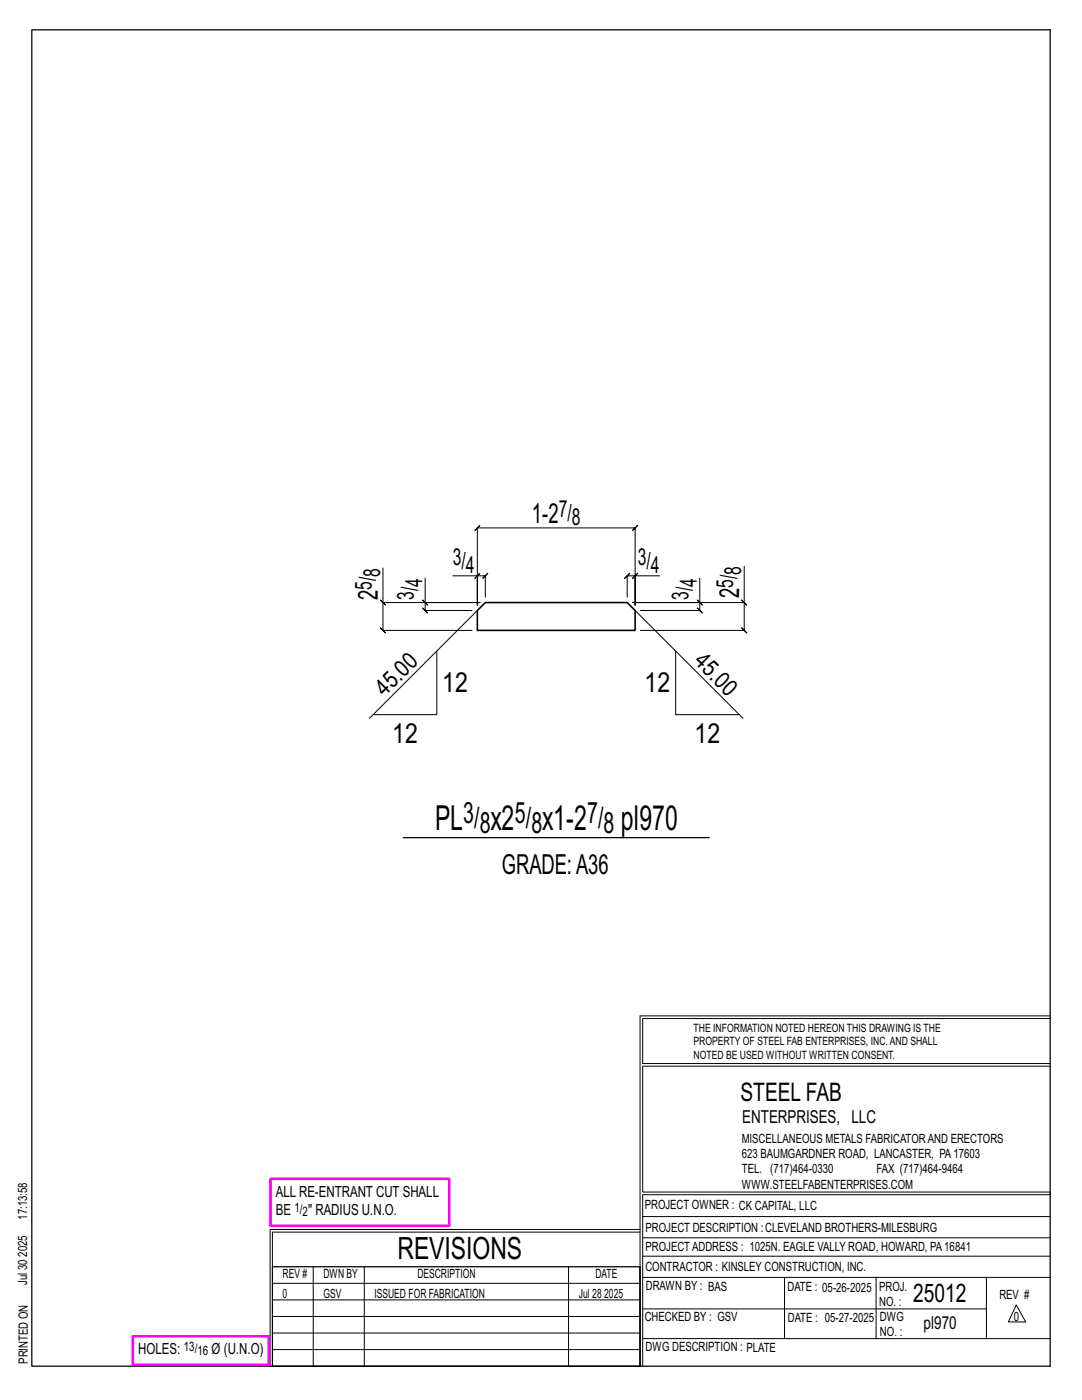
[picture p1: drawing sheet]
<svg xmlns="http://www.w3.org/2000/svg" width="216mm" height="279mm" viewBox="0 0 216 279" stroke-linecap="round" stroke-linejoin="round" font-family="sans-serif">
<defs><g id="words">
<g font-size="6.9">
<text x="86.8" y="165.7">PL</text>
<text x="97.9" y="165.7">x2</text>
<text x="108.2" y="165.7">x1-2</text>
<text x="123.9" y="165.7">pl970</text>
</g>
<text font-size="6.1" x="79.3" y="251.3">REVISIONS</text>
<g font-size="5.9">
<text x="92.4" y="164.2">3/</text>
<text x="95.7" y="166.2">8</text>
<text x="102.8" y="164.2">5/</text>
<text x="106" y="166.2">8</text>
<text x="117.2" y="164.2">7/</text>
<text x="120.4" y="166.2">8</text>
</g>
<g font-size="5.5">
<text x="106.1" y="104.4">1-2</text>
<text x="75.4" y="119.8" transform="rotate(-90 75.4 119.8)">2</text>
<text x="147.5" y="119.4" transform="rotate(-90 147.5 119.4)">2</text>
<text x="88.2" y="138">12</text>
<text x="128.6" y="138">12</text>
<text x="78.2" y="148.2">12</text>
<text x="138.6" y="148.2">12</text>
<text x="100.1" y="174.4">GRADE:A36</text>
</g>
<g font-size="5.1">
<text x="147.8" y="219.8">STEEL FAB</text>
<text x="182.2" y="259.9">25012</text>
</g>
<g font-size="4.7">
<text x="111.5" y="103.1">7/</text>
<text x="114.1" y="104.8">8</text>
<text x="90.4" y="112.7">3/</text>
<text x="127.3" y="112.7">3/</text>
<text x="74.2" y="117.7" transform="rotate(-90 74.2 117.7)">5/</text>
<text x="75.8" y="115.1" transform="rotate(-90 75.8 115.1)">8</text>
<text x="82.6" y="119.7" transform="rotate(-90 82.6 119.7)">3/</text>
<text x="84.3" y="117.1" transform="rotate(-90 84.3 117.1)">4</text>
<text x="93" y="114.3">4</text>
<text x="129.9" y="114.3">4</text>
<text x="137.4" y="119.7" transform="rotate(-90 137.4 119.7)">3/</text>
<text x="139.1" y="117.1" transform="rotate(-90 139.1 117.1)">4</text>
<text x="146.3" y="117.4" transform="rotate(-90 146.3 117.4)">5/</text>
<text x="147.9" y="114.7" transform="rotate(-90 147.9 114.7)">8</text>
<text x="138.3" y="132.2" transform="rotate(45 138.3 132.2)">45.0</text>
<text x="76.8" y="139.1" transform="rotate(-45 76.8 139.1)">45.0</text>
</g>
<g font-size="3.6">
<text x="148.1" y="224.1">ENTERPRISES, LLC</text>
<text x="184.3" y="265.2">pl970</text>
</g>
<g font-size="3.1">
<text x="55" y="238.9">ALL RE-ENTRANT CUT SHALL</text>
<text x="55" y="242.5">BE</text>
<text x="61.5" y="242.5">&quot; RADIUS U.N.O.</text>
<text x="27.6" y="270.2">HOLES:</text>
<text x="42.2" y="270.2">Ø (U.N.O)</text>
</g>
<g font-size="2.6">
<text x="58.8" y="241.8">1/</text>
<text x="60.4" y="242.7">2</text>
<text x="36.7" y="269.6">13/</text>
<text x="39.4" y="270.5">16</text>
</g>
<g font-size="2.5">
<text x="148" y="231.2">623 BAUMGARDNER ROAD, LANCASTER, PA17603</text>
<text x="148" y="228.1">MISCELLANEOUS METALS FABRICATORAND ERECTORS</text>
<text x="148" y="237.2">WWW.STEELFABENTERPRISES.COM</text>
<text x="148" y="234.2">TEL. (717)464-0330</text>
<text x="174.9" y="234.2">FAX (717)464-9464</text>
<text x="5.4" y="243.4" transform="rotate(-90 5.4 243.4)">17:13:58</text>
<text x="128.7" y="241.3">PROJECT OWNER : CK CAPITAL, LLC</text>
<text x="128.8" y="246">PROJECT DESCRIPTION :CLEVELAND BROTHERS-MILESBURG</text>
<text x="5.4" y="250.8" transform="rotate(-90 5.4 250.8)">2025</text>
<text x="128.8" y="249.7">PROJECTADDRESS : 1025N. EAGLE VALLY ROAD, HOWARD, PA16841</text>
<text x="5.4" y="256.5" transform="rotate(-90 5.4 256.5)">Jul 30</text>
<text x="56.4" y="255">REV #</text>
<text x="64.5" y="255">DWN BY</text>
<text x="83.3" y="255">DESCRIPTION</text>
<text x="118.8" y="255">DATE</text>
<text x="128.8" y="253.7">CONTRACTOR : KINSLEY CONSTRUCTION, INC.</text>
<text x="128.9" y="257.5">DRAWN BY : BAS</text>
<text x="157.1" y="257.6">DATE : 05-26-2025</text>
<text x="175.4" y="257.7">PROJ.</text>
<text x="56.4" y="259">0</text>
<text x="64.5" y="259">GSV</text>
<text x="74.7" y="259">ISSUED FOR FABRICATION</text>
<text x="115.5" y="259">Jul 28</text>
<text x="120.6" y="259">2025</text>
<text x="128.6" y="263.7">CHECKED BY : GSV</text>
<text x="157.2" y="263.7">DATE : 05-27-2025</text>
<text x="175.4" y="260.7">NO. :</text>
<text x="175.6" y="263.7">DWG</text>
<text x="199.4" y="259.2">REV #</text>
<text x="202.3" y="263.7">0</text>
<text x="128.8" y="269.7">DWG DESCRIPTION : PLATE</text>
<text x="175.6" y="266.7">NO. :</text>
<text x="5.5" y="272.2" transform="rotate(-90 5.5 272.2)">PRINTED ON</text>
</g>
<g font-size="2.3">
<text x="138.4" y="208.6">PROPERTY OF STEEL FAB ENTERPRISES, INC.AND SHALL</text>
<text x="138.4" y="205.9">THE INFORMATION NOTED HEREON THIS DRAWING IS THE</text>
<text x="138.4" y="211.3">NOTED BE USED WITHOUT WRITTEN CONSENT.</text>
</g>
</g></defs>
<g fill="none" stroke="#000" stroke-width=".2">
<path d="M75.9 119.8l1 1zM76.4 113.4v6.9h19.4h-11v-4.9M84.3 119.8l1 1zM90.4 114.9h4.8v5.9v-15.4l-.5 .5 1-1-.5 .5h31.5l-.5 .5 1-1-.5 .5v15.4v-5.9h4.9M94.7 115.4l1-1zM95.2 114.9h1.6l-.5 .5 1-1-.5 .5v4.3M126.2 115.4l1-1zM126.7 114.9h-1.6l.5-.5-1 1 .5-.5v4.3M139.1 119.8l1 1zM148 119.8l1 1zM148.5 113v7.3h-22.3h13.4v-4.9M76.4 120.3v5.5l-.5-.5 1 1-.5-.5h17.8"/>
<path d="M84.8 120.3v1.5l-.5-.5 1 1-.5-.5h9.4M87.2 129.9v12.7h-12.7M95.2 121.8l-21.5 21.6M126.7 121.8l21.6 21.6M134.8 129.9v12.7h12.7M139.6 120.3v1.5l-.5-.5 1 1-.5-.5h-11.8M148.5 120.3v5.5l-.5-.5 1 1-.5-.5h-20.7M127.7 202.7v70M127.7 202.7h81.8M209.5 203.3h-81.3v9h81.3M209.5 212.8h-81.3v25.1h81.3v.5h-81.3v34.3M54.4 259.4h73.3"/>
<path d="M54.4 256.1h73.3M62.5 252.8v19.9M72.7 252.8v19.9M113.4 252.8v19.9M127.7 245.4h-73.8v27.3M127.7 245.9h-73.3v6.9M128.2 242.8h81.3M128.2 254.9h81.3M128.2 250.7h81.3M128.2 247h81.3M156.5 254.9v12.2M174.8 254.9v12.2"/>
<path d="M196.8 254.9v12.2M54.4 269.3h73.3M54.4 266h73.3M54.4 262.7h73.3M128.2 261.2h68.6M128.2 267.1h81.3M202.8 260.4l1.9 3.4h-3.5z"/>
</g>
<path d="M6.3 6h203.2v266.7h-203.2zM80.5 167.2h61M54.4 252.8h73.3v19.9h-73.3z" fill="none" stroke="#000" stroke-width=".25"/>
<path d="M54 235.3h35.6v9.3h-35.6zM26.5 266.7h27.1v5.7h-27.1z" fill="none" stroke="#f0f" stroke-width=".5"/>
<path d="M95.2 121.8l1.6-1.5h28.3l1.6 1.5v4h-31.5z" fill="none" stroke="#000" stroke-width=".32"/>
<use href="#words"/>
</svg>
